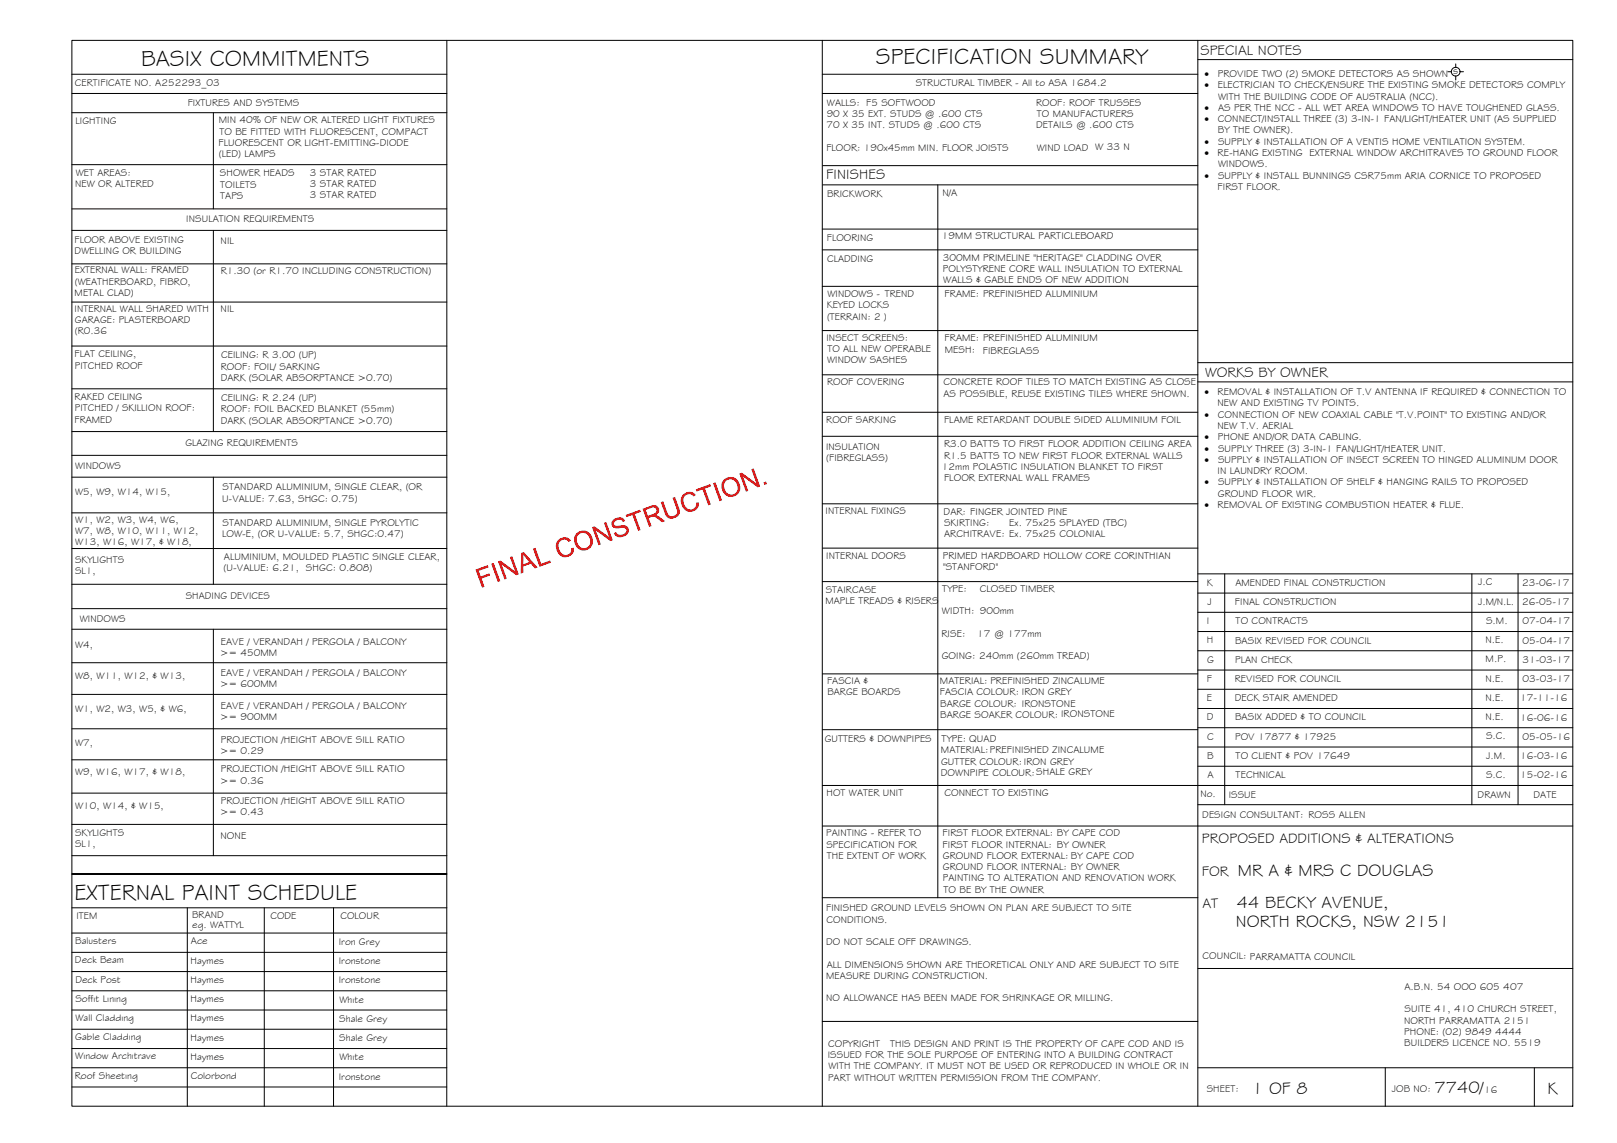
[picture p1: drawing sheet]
<svg xmlns="http://www.w3.org/2000/svg" width="420mm" height="297mm" viewBox="0 0 420 297" stroke-linecap="round" stroke-linejoin="round" font-family="sans-serif">
<defs><g id="words">
<g font-size="5.9">
<text x="36.7" y="17.2">BASIX COMMITMENTS</text>
<text x="227.6" y="16.8">SPECIFICATION SUMMARY</text>
<text x="19.4" y="233.8">EXTERNAL PAINT SCHEDULE</text>
</g>
<g font-size="4.5">
<text x="321.7" y="227.6">MR A &amp; MRS C DOUGLAS</text>
<text x="321.4" y="235.9">44 BECKY AVENUE,</text>
<text x="321.1" y="240.9">NORTH ROCKS, NSW 2151</text>
<text x="325.3" y="284.2">1 OF 8</text>
<text x="372.7" y="284.1">7740/</text>
<text x="402.1" y="284.2">K</text>
</g>
<g font-size="3.7">
<text x="311.9" y="14.3">SPECIAL NOTES</text>
<text x="214.7" y="46.6">FINISHES</text>
<text x="313.1" y="98.1">WORKS BY OWNER</text>
<text x="312.3" y="219.2">PROPOSED ADDITIONS &amp; ALTERATIONS</text>
<text x="312.3" y="227.5">FOR</text>
<text x="312.4" y="235.9">AT</text>
</g>
<g font-size="2.6">
<text x="19.5" y="22.5">CERTIFICATE NO. A252293_03</text>
<text x="237.9" y="22.4">STRUCTURAL TIMBER - All to ASA 1684.2</text>
<text x="313" y="20">·</text>
<text x="313" y="22.9">·</text>
<text x="316.4" y="22.9">ELECTRICIAN TO CHECK/ENSURE THE EXISTING SMOKE DETECTORS COMPLY</text>
<text x="316.4" y="20">PROVIDE TWO (2) SMOKE DETECTORS AS SHOWN</text>
<text x="377.6" y="19.2">s</text>
<text x="48.8" y="27.5">FIXTURES AND SYSTEMS</text>
<text x="214.9" y="27.4">WALLS: F5 SOFTWOOD</text>
<text x="269.2" y="27.4">ROOF: ROOF TRUSSES</text>
<text x="313" y="28.8">·</text>
<text x="316.5" y="28.8">AS PER THE NCC - ALL WET AREA WINDOWS TO HAVE TOUGHENED GLASS.</text>
<text x="316.5" y="25.9">WITH THE BUILDING CODE OF AUSTRALIA (NCC).</text>
<text x="19.6" y="32.2">LIGHTING</text>
<text x="56.8" y="32">MIN 40% OF NEW OR ALTERED LIGHT FIXTURES</text>
<text x="57" y="35">TO BE FITTED WITH FLUORESCENT, COMPACT</text>
<text x="214.8" y="33.3">70 X 35 INT. STUDS @ .600 CTS</text>
<text x="214.8" y="30.4">90 X 35 EXT. STUDS @ .600 CTS</text>
<text x="269.2" y="33.3">DETAILS @ .600 CTS</text>
<text x="269.4" y="30.4">TO MANUFACTURERS</text>
<text x="313" y="31.7">·</text>
<text x="316.4" y="34.7">BY THE OWNER).</text>
<text x="316.5" y="31.7">CONNECT/INSTALL THREE (3) 3-IN-1 FAN/LIGHT/HEATER UNIT (AS SUPPLIED</text>
<text x="56.8" y="37.9">FLUORESCENT OR LIGHT-EMITTING-DIODE</text>
<text x="56.9" y="40.8">(LED) LAMPS</text>
<text x="214.7" y="39.2">FLOOR: 190x45mm MIN. FLOOR JOISTS</text>
<text x="269.4" y="39.2">WIND LOAD W 33 N</text>
<text x="313" y="37.6">·</text>
<text x="313" y="40.5">·</text>
<text x="316.4" y="40.5">RE-HANG EXISTING EXTERNAL WINDOW ARCHITRAVES TO GROUND FLOOR</text>
<text x="316.5" y="37.6">SUPPLY &amp; INSTALLATION OF A VENTIS HOME VENTILATION SYSTEM.</text>
<text x="19.7" y="45.8">WET AREAS:</text>
<text x="57.2" y="45.8">SHOWER HEADS</text>
<text x="80.5" y="45.6">3 STAR RATED</text>
<text x="313" y="46.4">·</text>
<text x="316.5" y="46.4">SUPPLY &amp; INSTALL BUNNINGS CSR75mm ARIA CORNICE TO PROPOSED</text>
<text x="316.5" y="43.5">WINDOWS.</text>
<text x="19.5" y="48.7">NEW OR ALTERED</text>
<text x="57.2" y="48.7">TOILETS</text>
<text x="57.2" y="51.7">TAPS</text>
<text x="80.5" y="48.6">3 STAR RATED</text>
<text x="80.5" y="51.5">3 STAR RATED</text>
<text x="214.9" y="51.2">BRICKWORK</text>
<text x="244.9" y="51">N/A</text>
<text x="316.4" y="49.3">FIRST FLOOR.</text>
<text x="48.4" y="57.8">INSULATION REQUIREMENTS</text>
<text x="19.4" y="63.2">FLOOR ABOVE EXISTING</text>
<text x="57.3" y="63.4">NIL</text>
<text x="214.8" y="62.7">FLOORING</text>
<text x="244.8" y="62.2">19MM STRUCTURAL PARTICLEBOARD</text>
<text x="19.4" y="66.1">DWELLING OR BUILDING</text>
<text x="19.4" y="71.1">EXTERNAL WALL: FRAMED</text>
<text x="57.3" y="71.3">R1.30 (or R1.70 INCLUDING CONSTRUCTION)</text>
<text x="214.9" y="68.1">CLADDING</text>
<text x="245" y="70.7">POLYSTYRENE CORE WALL INSULATION TO EXTERNAL</text>
<text x="245" y="67.8">300MM PRIMELINE &quot;HERITAGE&quot; CLADDING OVER</text>
<text x="19.4" y="76.9">METAL CLAD)</text>
<text x="19.4" y="74">(WEATHERBOARD, FIBRO,</text>
<text x="215" y="77.2">WINDOWS - TREND</text>
<text x="245.1" y="73.7">WALLS &amp; GABLE ENDS OF NEW ADDITION</text>
<text x="245.5" y="77.2">FRAME: PREFINISHED ALUMINIUM</text>
<text x="19.4" y="81">INTERNAL WALL SHARED WITH</text>
<text x="19.5" y="83.9">GARAGE: PLASTERBOARD</text>
<text x="57.3" y="81.2">NIL</text>
<text x="214.8" y="80.1">KEYED LOCKS</text>
<text x="214.9" y="83.1">(TERRAIN: 2 )</text>
<text x="19.4" y="86.9">(R0.36</text>
<text x="214.7" y="88.6">INSECT SCREENS:</text>
<text x="245.5" y="88.7">FRAME: PREFINISHED ALUMINIUM</text>
<text x="19.4" y="92.9">FLAT CEILING,</text>
<text x="19.4" y="95.8">PITCHED ROOF</text>
<text x="57.4" y="93.1">CEILING: R 3.00 (UP)</text>
<text x="214.9" y="94.4">WINDOW SASHES</text>
<text x="215" y="91.5">TO ALL NEW OPERABLE</text>
<text x="245.5" y="91.7">MESH:</text>
<text x="255.4" y="91.9">FIBREGLASS</text>
<text x="57.3" y="96">ROOF: FOIL/ SARKING</text>
<text x="57.3" y="99">DARK (SOLAR ABSORPTANCE &gt;0.70)</text>
<text x="214.9" y="100.2">ROOF COVERING</text>
<text x="245.1" y="100.2">CONCRETE ROOF TILES TO MATCH EXISTING AS CLOSE</text>
<text x="19.4" y="104">RAKED CEILING</text>
<text x="19.4" y="106.9">PITCHED / SKILLION ROOF:</text>
<text x="57.3" y="107.1">ROOF: FOIL BACKED BLANKET (55mm)</text>
<text x="57.4" y="104.2">CEILING: R 2.24 (UP)</text>
<text x="245.2" y="103.1">AS POSSIBLE, REUSE EXISTING TILES WHERE SHOWN.</text>
<text x="313" y="102.7">·</text>
<text x="316.4" y="102.7">REMOVAL &amp; INSTALLATION OF T.V ANTENNA IF REQUIRED &amp; CONNECTION TO</text>
<text x="316.4" y="105.6">NEW AND EXISTING TV POINTS.</text>
<text x="19.4" y="109.8">FRAMED</text>
<text x="57.3" y="110.1">DARK (SOLAR ABSORPTANCE &gt;0.70)</text>
<text x="214.7" y="109.9">ROOF SARKING</text>
<text x="245.3" y="110">FLAME RETARDANT DOUBLE SIDED ALUMINIUM FOIL</text>
<text x="313" y="108.6">·</text>
<text x="316.4" y="111.5">NEW T.V. AERIAL</text>
<text x="316.5" y="108.6">CONNECTION OF NEW COAXIAL CABLE &quot;T.V.POINT&quot; TO EXISTING AND/OR</text>
<text x="48.2" y="116">GLAZING REQUIREMENTS</text>
<text x="214.6" y="116.9">INSULATION</text>
<text x="214.7" y="119.8">(FIBREGLASS)</text>
<text x="245.3" y="116.2">R3.0 BATTS TO FIRST FLOOR ADDITION CEILING AREA</text>
<text x="245.3" y="119.2">R1.5 BATTS TO NEW FIRST FLOOR EXTERNAL WALLS</text>
<text x="313" y="114.4">·</text>
<text x="313" y="117.4">·</text>
<text x="316.4" y="114.4">PHONE AND/OR DATA CABLING.</text>
<text x="316.5" y="117.4">SUPPLY THREE (3) 3-IN-1 FAN/LIGHT/HEATER UNIT.</text>
<text x="19.5" y="121.8">WINDOWS</text>
<text x="244.8" y="122.1">12mm POLASTIC INSULATION BLANKET TO FIRST</text>
<text x="245.3" y="125">FLOOR EXTERNAL WALL FRAMES</text>
<text x="313" y="120.3">·</text>
<text x="316.3" y="123.2">IN LAUNDRY ROOM.</text>
<text x="316.5" y="120.3">SUPPLY &amp; INSTALLATION OF INSECT SCREEN TO HINGED ALUMINUM DOOR</text>
<text x="19.5" y="128.7">W5, W9, W14, W15,</text>
<text x="57.7" y="130.4">U-VALUE: 7.63, SHGC: 0.75)</text>
<text x="57.8" y="127.4">STANDARD ALUMINIUM, SINGLE CLEAR, (OR</text>
<text x="313" y="126.2">·</text>
<text x="316.5" y="129.1">GROUND FLOOR WIR.</text>
<text x="316.5" y="126.2">SUPPLY &amp; INSTALLATION OF SHELF &amp; HANGING RAILS TO PROPOSED</text>
<text x="19.5" y="135.9">W1, W2, W3, W4, W6,</text>
<text x="57.8" y="136.7">STANDARD ALUMINIUM, SINGLE PYROLYTIC</text>
<text x="214.5" y="133.6">INTERNAL FIXINGS</text>
<text x="245.2" y="133.7">DAR: FINGER JOINTED PINE</text>
<text x="245.3" y="136.7">SKIRTING:</text>
<text x="262.3" y="136.7">Ex. 75x25 SPLAYED (TBC)</text>
<text x="313" y="132">·</text>
<text x="316.4" y="132">REMOVAL OF EXISTING COMBUSTION HEATER &amp; FLUE.</text>
<text x="19.5" y="138.8">W7, W8, W10, W11, W12,</text>
<text x="19.5" y="141.7">W13, W16, W17, &amp; W18,</text>
<text x="57.7" y="139.7">LOW-E, (OR U-VALUE: 5.7, SHGC:0.47)</text>
<text x="245.3" y="139.6">ARCHITRAVE: Ex. 75x25 COLONIAL</text>
<text x="19.5" y="146.3">SKYLIGHTS</text>
<text x="19.5" y="149.2">SL1,</text>
<text x="58.1" y="148.5">(U-VALUE: 6.21, SHGC: 0.808)</text>
<text x="58.2" y="145.6">ALUMINIUM, MOULDED PLASTIC SINGLE CLEAR,</text>
<text x="214.7" y="145.3">INTERNAL DOORS</text>
<text x="245" y="145.2">PRIMED HARDBOARD HOLLOW CORE CORINTHIAN</text>
<text x="245" y="148.2">&quot;STANFORD&quot;</text>
<text x="48.3" y="155.8">SHADING DEVICES</text>
<text x="214.6" y="154.2">STAIRCASE</text>
<text x="244.8" y="153.7">TYPE:</text>
<text x="254.6" y="153.7">CLOSED TIMBER</text>
<text x="313.6" y="152.2">K</text>
<text x="321" y="152.2">AMENDED FINAL CONSTRUCTION</text>
<text x="384.1" y="152.1">J.C</text>
<text x="395.5" y="152.3">23-06-17</text>
<text x="20.7" y="161.7">WINDOWS</text>
<text x="214.5" y="157.1">MAPLE TREADS &amp; RISERS</text>
<text x="244.8" y="159.6">WIDTH: 900mm</text>
<text x="313.8" y="157.2">J</text>
<text x="320.9" y="157.2">FINAL CONSTRUCTION</text>
<text x="384.1" y="157.1">J.M/N.L.</text>
<text x="395.5" y="157.3">26-05-17</text>
<text x="57.3" y="167.5">EAVE / VERANDAH / PERGOLA / BALCONY</text>
<text x="244.6" y="165.4">RISE:</text>
<text x="253.9" y="165.4">17 @ 177mm</text>
<text x="313.5" y="162.2">I</text>
<text x="313.6" y="167.2">H</text>
<text x="320.9" y="167.2">BASIX REVISED FOR COUNCIL</text>
<text x="321.1" y="162.2">TO CONTRACTS</text>
<text x="386" y="167.1">N.E.</text>
<text x="386.1" y="162.2">S.M.</text>
<text x="395.6" y="167.3">05-04-17</text>
<text x="395.6" y="162.3">07-04-17</text>
<text x="19.5" y="168.3">W4,</text>
<text x="57.2" y="170.4">&gt;= 450MM</text>
<text x="244.7" y="171.3">GOING: 240mm (260mm TREAD)</text>
<text x="313.7" y="172.2">G</text>
<text x="320.9" y="172.2">PLAN CHECK</text>
<text x="386" y="172.1">M.P.</text>
<text x="395.6" y="172.3">31-03-17</text>
<text x="19.5" y="176.5">W8, W11, W12, &amp; W13,</text>
<text x="57.2" y="178.6">&gt;= 600MM</text>
<text x="57.3" y="175.7">EAVE / VERANDAH / PERGOLA / BALCONY</text>
<text x="214.9" y="177.8">FASCIA &amp;</text>
<text x="244.2" y="177.8">MATERIAL: PREFINISHED ZINCALUME</text>
<text x="313.6" y="177.2">F</text>
<text x="320.9" y="177.2">REVISED FOR COUNCIL</text>
<text x="386" y="177.1">N.E.</text>
<text x="395.6" y="177.3">03-03-17</text>
<text x="19.5" y="185.1">W1, W2, W3, W5, &amp; W6,</text>
<text x="57.3" y="184.3">EAVE / VERANDAH / PERGOLA / BALCONY</text>
<text x="215" y="180.7">BARGE BOARDS</text>
<text x="244.2" y="180.7">FASCIA COLOUR: IRON GREY</text>
<text x="244.3" y="183.6">BARGE COLOUR: IRONSTONE</text>
<text x="313.6" y="182.2">E</text>
<text x="320.9" y="182.2">DECK STAIR AMENDED</text>
<text x="386" y="182.1">N.E.</text>
<text x="395" y="182.3">17-11-16</text>
<text x="57.2" y="187.2">&gt;= 900MM</text>
<text x="244.3" y="186.6">BARGE SOAKER COLOUR: IRONSTONE</text>
<text x="313.6" y="187.2">D</text>
<text x="320.9" y="187.2">BASIX ADDED &amp; TO COUNCIL</text>
<text x="386" y="187.1">N.E.</text>
<text x="395" y="187.3">16-06-16</text>
<text x="19.5" y="193.8">W7,</text>
<text x="57.2" y="196">&gt;= 0.29</text>
<text x="57.4" y="193.1">PROJECTION /HEIGHT ABOVE SILL RATIO</text>
<text x="214.3" y="192.7">GUTTERS &amp; DOWNPIPES</text>
<text x="244.5" y="195.8">MATERIAL:PREFINISHED ZINCALUME</text>
<text x="244.7" y="192.9">TYPE: QUAD</text>
<text x="313.7" y="197.2">B</text>
<text x="313.7" y="192.2">C</text>
<text x="320.9" y="192.2">POV 17877 &amp; 17925</text>
<text x="321.1" y="197.2">TO CLIENT &amp; POV 17649</text>
<text x="386.1" y="192.1">S.C.</text>
<text x="386.2" y="197.1">J.M.</text>
<text x="395" y="197.3">16-03-16</text>
<text x="395.6" y="192.3">05-05-16</text>
<text x="19.5" y="201.5">W9, W16, W17, &amp; W18,</text>
<text x="57.2" y="203.6">&gt;= 0.36</text>
<text x="57.4" y="200.7">PROJECTION /HEIGHT ABOVE SILL RATIO</text>
<text x="244.5" y="201.7">DOWNPIPE COLOUR:SHALE GREY</text>
<text x="244.5" y="198.7">GUTTER COLOUR: IRON GREY</text>
<text x="313.7" y="202.2">A</text>
<text x="321.1" y="202.2">TECHNICAL</text>
<text x="386.1" y="202.2">S.C.</text>
<text x="395" y="202.3">15-02-16</text>
<text x="57.4" y="208.9">PROJECTION /HEIGHT ABOVE SILL RATIO</text>
<text x="214.8" y="206.8">HOT WATER UNIT</text>
<text x="245.4" y="207">CONNECT TO EXISTING</text>
<text x="311.9" y="207.1">No.</text>
<text x="319.3" y="207.3">ISSUE</text>
<text x="383.9" y="207.5">DRAWN</text>
<text x="398.5" y="207.4">DATE</text>
<text x="19.5" y="210.3">W10, W14, &amp; W15,</text>
<text x="57.2" y="211.9">&gt;= 0.43</text>
<text x="312.4" y="212.6">DESIGN CONSULTANT: ROSS ALLEN</text>
<text x="19.5" y="217.2">SKYLIGHTS</text>
<text x="19.5" y="220.2">SL1,</text>
<text x="57.3" y="218.2">NONE</text>
<text x="214.7" y="217.3">PAINTING - REFER TO</text>
<text x="214.7" y="220.3">SPECIFICATION FOR</text>
<text x="244.9" y="217.3">FIRST FLOOR EXTERNAL: BY CAPE COD</text>
<text x="244.9" y="220.3">FIRST FLOOR INTERNAL: BY OWNER</text>
<text x="214.8" y="223.2">THE EXTENT OF WORK</text>
<text x="245" y="223.2">GROUND FLOOR EXTERNAL: BY CAPE COD</text>
<text x="245" y="226.1">GROUND FLOOR INTERNAL: BY OWNER</text>
<text x="245" y="229.1">PAINTING TO ALTERATION AND RENOVATION WORK</text>
<text x="245.1" y="232">TO BE BY THE OWNER</text>
<text x="19.8" y="238.9">ITEM</text>
<text x="49.9" y="238.6">BRAND</text>
<text x="70.3" y="238.9">CODE</text>
<text x="88.5" y="238.8">COLOUR</text>
<text x="214.7" y="236.8">FINISHED GROUND LEVELS SHOWN ON PLAN ARE SUBJECT TO SITE</text>
<text x="214.8" y="239.7">CONDITIONS.</text>
<text x="19.5" y="245.4">Balusters</text>
<text x="49.6" y="245.3">Ace</text>
<text x="50" y="241.1">eg. WATTYL</text>
<text x="88" y="245.6">Iron Grey</text>
<text x="214.7" y="245.6">DO NOT SCALE OFF DRAWINGS.</text>
<text x="19.5" y="250.4">Deck Beam</text>
<text x="49.5" y="250.4">Haymes</text>
<text x="88" y="250.6">Ironstone</text>
<text x="214.8" y="251.5">ALL DIMENSIONS SHOWN ARE THEORETICAL ONLY AND ARE SUBJECT TO SITE</text>
<text x="312.5" y="249.3">COUNCIL: PARRAMATTA COUNCIL</text>
<text x="19.6" y="255.3">Deck Post</text>
<text x="49.5" y="255.4">Haymes</text>
<text x="88" y="255.6">Ironstone</text>
<text x="214.7" y="254.4">MEASURE DURING CONSTRUCTION.</text>
<text x="364.9" y="257.3">A.B.N. 54 OOO 605 407</text>
<text x="19.6" y="260.4">Soffit Lining</text>
<text x="49.5" y="260.4">Haymes</text>
<text x="88.2" y="260.6">White</text>
<text x="214.7" y="260.3">NO ALLOWANCE HAS BEEN MADE FOR SHRINKAGE OR MILLING.</text>
<text x="364.9" y="263.1">SUITE 41, 410 CHURCH STREET,</text>
<text x="19.6" y="265.4">Wall Cladding</text>
<text x="49.5" y="265.4">Haymes</text>
<text x="88.2" y="265.6">Shale Grey</text>
<text x="364.8" y="266">NORTH PARRAMATTA 2151</text>
<text x="364.9" y="269">PHONE: (02) 9849 4444</text>
<text x="19.5" y="275.3">Window Architrave</text>
<text x="19.6" y="270.4">Gable Cladding</text>
<text x="49.5" y="275.4">Haymes</text>
<text x="49.5" y="270.4">Haymes</text>
<text x="88.2" y="270.6">Shale Grey</text>
<text x="88.2" y="275.6">White</text>
<text x="215.1" y="274.9">ISSUED FOR THE SOLE PURPOSE OF ENTERING INTO A BUILDING CONTRACT</text>
<text x="215.2" y="272">COPYRIGHT</text>
<text x="231.3" y="272">THIS DESIGN AND PRINT IS THE PROPERTY OF CAPE COD AND IS</text>
<text x="364.9" y="271.9">BUILDERS LICENCE NO. 5519</text>
<text x="19.4" y="280.4">Roof Sheeting</text>
<text x="49.6" y="280.4">Colorbond</text>
<text x="88" y="280.6">Ironstone</text>
<text x="215.2" y="280.8">PART WITHOUT WRITTEN PERMISSION FROM THE COMPANY.</text>
<text x="215.3" y="277.9">WITH THE COMPANY. IT MUST NOT BE USED OR REPRODUCED IN WHOLE OR IN</text>
<text x="313.6" y="283.8">SHEET:</text>
<text x="361.7" y="283.9">JOB NO:</text>
<text x="385.6" y="284.1">16</text>
</g>
</g></defs>
<!-- layer: BORDER -->
<g fill="none" stroke="#000" stroke-width=".26">
<path d="M18.7 10.5h390v277h-390zM116.1 10.5v277M213.7 19.3h97.5M213.7 10.5v277M311.2 15.5h97.5M311.2 10.5v277M213.7 24.3h97.5M213.7 59.5h97.5M213.8 48h97.4M213.8 43h97.4M243.7 48v185.3M213.7 74.4h97.5"/>
<path d="M213.7 64.9h97.5M213.7 85.9h97.5M213.7 97.4h97.5M311.2 94.2h97.5M311.2 99.2h97.5M213.7 107.1h97.5M213.7 113.4h97.5M213.7 130.9h97.5M213.7 142.4h97.5M213.7 151.1h97.5M311.2 159.1h97.5M318.2 149.1v60"/>
<path d="M382.4 149.1v60M394.4 149.1v60M213.7 175.1h97.5M311.2 179.1h97.5M311.2 174.1h97.5M311.2 169.1h97.5M311.2 164.1h97.5M213.7 189.6h97.5M311.2 199.1h97.5M311.2 194.1h97.5M311.2 189.1h97.5M311.2 184.1h97.5"/>
<path d="M213.7 214.7h195M213.7 204.1h195M311.2 209.1h97.5M18.7 235.9h97.4M48.7 235.9v51.6M68.7 235.9v51.6M86.7 235.9v51.6M116.1 227.1h-97.4h97.4M213.7 233.3h97.5M18.7 242.5h97.4M18.7 247.5h97.4M18.7 252.5h97.4"/>
<path d="M18.7 257.5h97.4M311.2 251.7h97.5M18.7 277.5h97.4M18.7 262.5h97.4M18.7 267.5h97.4M18.7 272.5h97.4M213.7 265.4h97.5M311.2 277.5h97.5M359.9 277.5v10M398.7 277.5v10M18.7 282.5h97.4"/>
</g>
<!-- layer: BASIX -->
<g fill="none" stroke="#000" stroke-width=".26">
<path d="M18.7 19.3h97.4M18.7 24.3h97.4M18.7 29.3h97.4M55.4 29.3v25M18.7 42.8h97.4M18.7 54.3h97.4M18.7 59.9h97.4M55.4 59.9v52.3M18.7 68.6h97.4M18.7 78.5h97.4M18.7 89.9h97.4M18.7 118.3h97.4"/>
<path d="M18.7 101h97.4M18.7 112.2h97.4M18.7 133.3h97.4M18.7 124h97.4M55.4 124v27.8M18.7 158.2h97.4M18.7 142.6h97.4M18.7 151.8h97.4M18.7 163.5h97.4M18.7 172.2h97.4M55.4 163.5v58.9M18.7 180.5h97.4"/>
<path d="M18.7 189.4h97.4M18.7 197.5h97.4M18.7 206.1h97.4M18.7 214.2h97.4M18.7 222.4h97.4"/>
</g>
<!-- layer: SERVICES -->
<g fill="none" stroke="#000" stroke-width=".26">
<path d="M376.2 18.6h.9M378.3 16.6v.9M378.3 19.8v1M379.4 18.6h.9"/>
<circle cx="378.2" cy="18.6" r="1.13"/>
</g>
<!-- layer: Stamp - Final Construction -->
<g fill="#f00">
<path d="M123.6 148l3.1-1.1 .2 .5-2.5 1 .5 1.4 2.2-.8 .2 .6-2.2 .8 .8 2.1-.6 .2z"/>
<path d="M127.6 146.5l.7-.2 1.7 4.7-.6 .2z"/>
<path d="M129.4 145.9l.6-.2 3.8 2.8-1.3-3.7 .6-.2 1.7 4.7-.6 .2-3.8-2.8 1.3 3.7-.6 .2z"/>
<path d="M138.5 142.6l.6-.2 1.5 4.1 2.3-.8 .2 .5-2.9 1.1z"/>
<path d="M145.1 140.3l.7-.5 .8-.2 .9 .2 .7 .5 .1 .2-.5 .3-.8-.6-1.2 .3-.5 .6-.2 1 .7 1.6 .9 .5 1.1-.2 .5-.6 .1-1h.7v.9l-.6 .9-.7 .4-1.2 .2-.7-.2-.6-.5-.5-.8-.4-1.2 .2-1.2z"/>
<path d="M153.8 137l.7-.2 3.8 2.8-1.4-3.7 .6-.2 1.7 4.7-.6 .2-3.8-2.8 1.3 3.7-.6 .2z"/>
<path d="M159.3 135.1l.8-.5 .8-.2 .8 .2 .5 .4 .2 .4-.6 .3-.4-.6h-.8l-.7 .3-.4 .7 .1 .4 .4 .1 2.1-.1 .9 .4 .3 .3 .1 .8-.6 1-1.6 .6-.9-.1-.5-.4-.3-.6 .6-.2 .7 .7 1.1-.2 .7-.5 .2-.5-.6-.6-1.9 .1-.9-.2-.5-1z"/>
<path d="M162.6 133.8l3.7-1.3 .2 .5-1.6 .6 1.5 4.1-.6 .3-1.5-4.2-1.5 .6z"/>
<path d="M171.7 130.5l.6-.2 1.4 3.5 .5 .3h.8l.6-.3 .4-.6-1.2-3.8 .6-.2 1.2 3.2v.9l-.3 .6-.5 .5-1 .4-1.2-.2-.7-.9z"/>
<path d="M177.5 128.5l.8-.5 1.1-.2 .6 .2 .7 .6-.5 .4-.8-.6-1.1 .2-.6 .7-.1 .9 .5 1.4 .4 .5 .7 .3 1.1-.3 .5-.5 .1-1 .7-.1-.1 .9-.5 .9-.8 .5-1.2 .2-.6-.2-.7-.6-.6-1-.2-1 .2-1z"/>
<path d="M180.8 127.2l3.7-1.4 .2 .6-1.5 .6 1.5 4.1-.6 .2-1.6-4.1-1.5 .6z"/>
<path d="M185.3 125.6l.6-.3 1.7 4.7-.6 .3z"/>
<path d="M192.1 123.1l.7-.3 3.8 2.8-1.4-3.6 .6-.3 1.7 4.7-.6 .3-3.8-2.8 1.3 3.7-.6 .2z"/>
<path d="M198.4 125.4l.6-.3 .3 .7-.7 .2z"/>
<path d="M135.4 143.7l.7-.2 3.6 4-.7 .2-1.1-1.2-1.9 .7v1.6l-.7 .3zM135.9 144.1l.1 2.6 1.6-.6z"/>
<path d="M149.8 138.6l.8-.5 .7-.2 1 .1 .8 .5 .7 .9 .3 1-.1 1-.5 .9-.8 .5-.8 .3-1-.1-.9-.7-.6-.9-.2-1 .1-1zM150.4 138.9l-.6 1.1 .5 1.7 1 .7 .7 .1 .7-.4 .5-.5 .2-.7-.5-1.7-1.1-.7h-.6z"/>
<path d="M167 132.2l2.7-.9 .9 .1 .5 .6 .2 .8-.3 .6-.7 .5 .9 .3 1.6 1.2-.8 .3-1.7-1.3-.5-.1-.5 .1-.8 .2 .8 2.1-.6 .2zM167.8 132.5l.5 1.6 2-.8 .3-.5-.2-.6-.5-.3z"/>
<path d="M188.1 124.7l.7-.5 1-.3 .9 .2 .8 .6 .5 .7 .3 1.2-.2 1.2-.5 .7-.9 .5-1 .1-1.4-.6-.5-.8-.3-1.1v-1zM188.6 125l-.4 .5-.1 .8 .5 1.5 1.1 .7 1.3-.2 .5-.6 .2-.7-.2-.9-.4-.9-.5-.4-.6-.3-.9 .2z"/>
</g>
<!-- layer: BORDER -->
<path d="M311.2 154.1h97.5M311.2 149.1h97.5" fill="none" stroke="#000" stroke-width=".26"/>
<use href="#words"/>
</svg>
